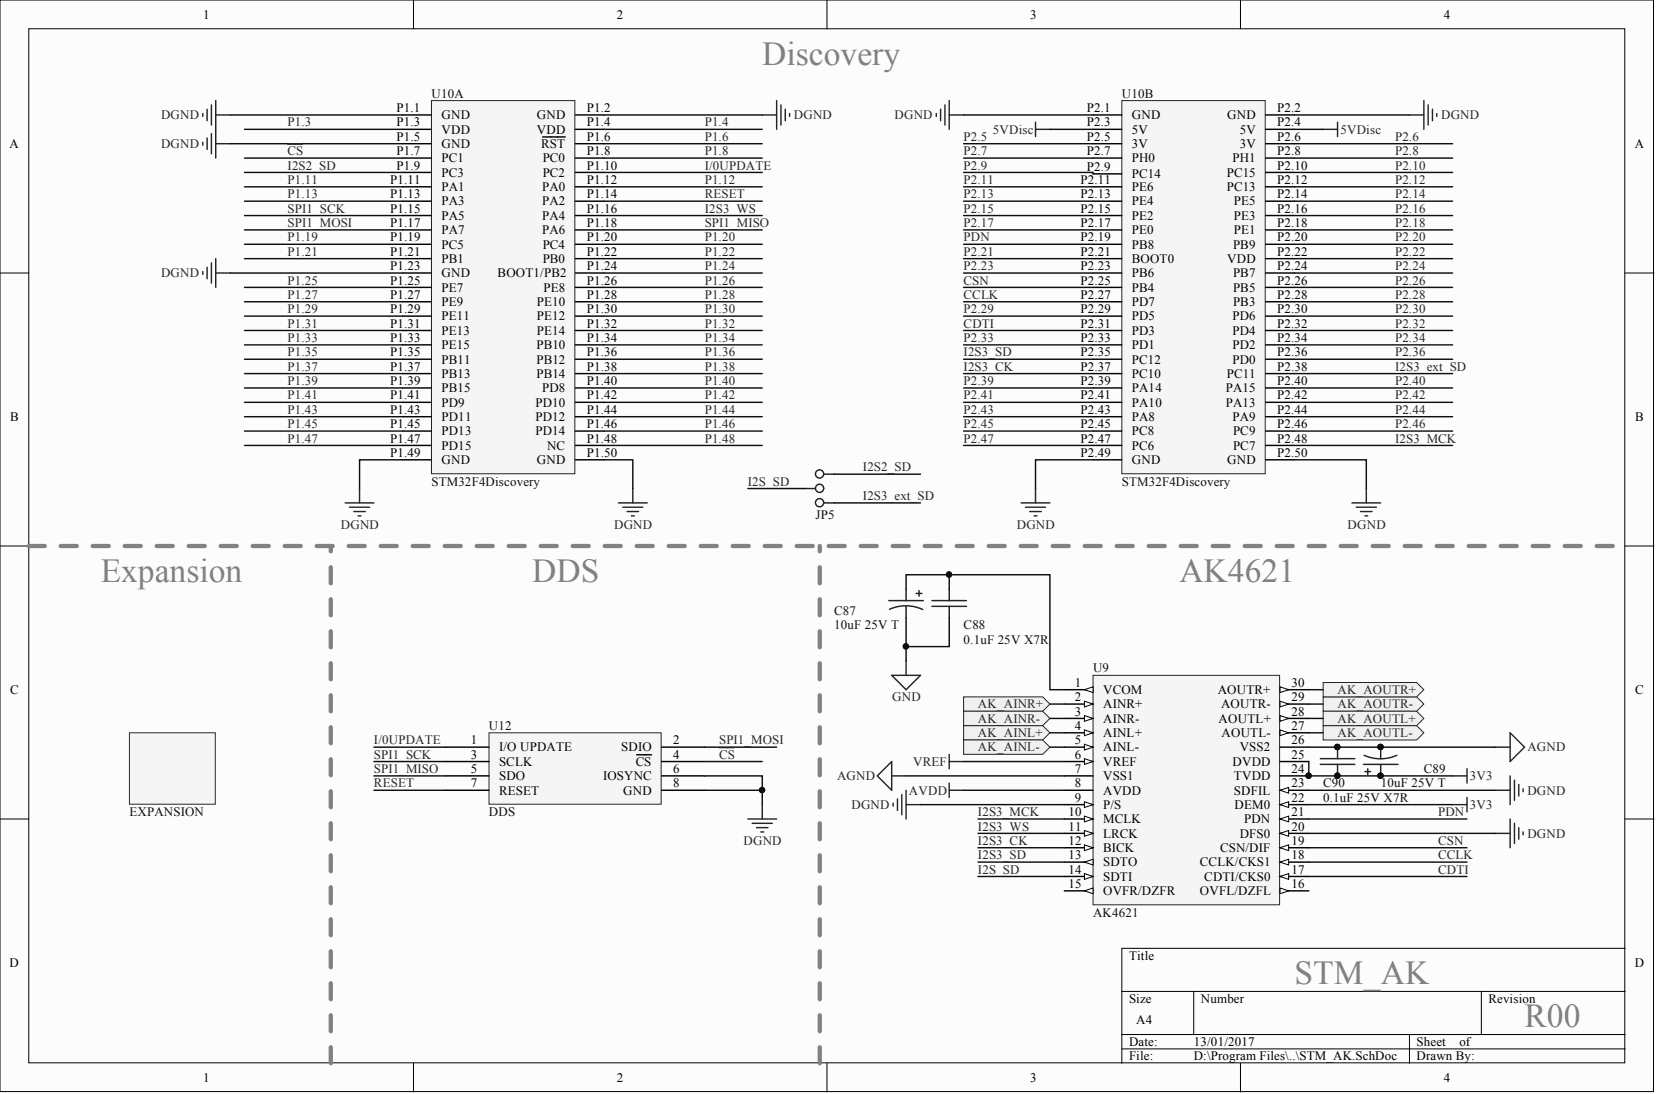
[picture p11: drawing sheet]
<svg xmlns="http://www.w3.org/2000/svg" width="292mm" height="193mm" viewBox="0 0 292 193" stroke-linecap="round" stroke-linejoin="round" font-family="sans-serif">
<defs><g id="words">
<g font-size="5.9" fill="#808080">
<text x="134.5" y="11.4">Discovery</text>
<text x="17.8" y="102.6">Expansion</text>
<text x="93.9" y="102.6">DDS</text>
<text x="208" y="102.6">AK4621</text>
<text x="228.3" y="173.6">STM_AK</text>
<text x="268.9" y="181.2">R00</text>
</g>
<g font-size="2.3">
<text x="35.9" y="3.3">1</text>
<text x="108.8" y="3.3">2</text>
<text x="181.7" y="3.3">3</text>
<text x="254.7" y="3.3">4</text>
<text x="69.9" y="19.8">P1.1</text>
<text x="69.9" y="22.3">P1.3</text>
<text x="77.9" y="21">GND</text>
<text x="77.9" y="23.6">VDD</text>
<text x="94.7" y="21">GND</text>
<text x="94.7" y="23.6">VDD</text>
<text x="103.5" y="19.8">P1.2</text>
<text x="103.5" y="22.3">P1.4</text>
<text x="191.7" y="19.8">P2.1</text>
<text x="191.7" y="22.3">P2.3</text>
<text x="199.7" y="21">GND</text>
<text x="199.7" y="23.6">5V</text>
<text x="216.5" y="21">GND</text>
<text x="218.7" y="23.6">5V</text>
<text x="225.3" y="19.8">P2.2</text>
<text x="225.3" y="22.3">P2.4</text>
<text x="1.7" y="26.1">A</text>
<text x="69.9" y="24.8">P1.5</text>
<text x="69.9" y="27.4">P1.7</text>
<text x="69.9" y="29.9">P1.9</text>
<text x="77.9" y="26.1">GND</text>
<text x="77.9" y="28.6">PC1</text>
<text x="95.5" y="26.1">RST</text>
<text x="95.7" y="28.6">PC0</text>
<text x="103.5" y="24.8">P1.6</text>
<text x="103.5" y="27.4">P1.8</text>
<text x="103.5" y="29.9">P1.10</text>
<text x="191.7" y="24.8">P2.5</text>
<text x="191.7" y="27.4">P2.7</text>
<text x="199.7" y="26.1">3V</text>
<text x="199.7" y="28.6">PH0</text>
<text x="217.4" y="28.6">PH1</text>
<text x="218.7" y="26.1">3V</text>
<text x="225.3" y="24.8">P2.6</text>
<text x="225.3" y="27.4">P2.8</text>
<text x="225.3" y="29.9">P2.10</text>
<text x="288.4" y="26.1">A</text>
<text x="68.8" y="32.4">P1.11</text>
<text x="68.8" y="35">P1.13</text>
<text x="77.9" y="31.2">PC3</text>
<text x="77.9" y="33.7">PA1</text>
<text x="95.6" y="33.7">PA0</text>
<text x="95.7" y="31.2">PC2</text>
<text x="103.5" y="32.4">P1.12</text>
<text x="103.5" y="35">P1.14</text>
<text x="190.6" y="32.4">P2.11</text>
<text x="190.6" y="35">P2.13</text>
<text x="191.7" y="30.2">P2.9</text>
<text x="199.7" y="31.4">PC14</text>
<text x="199.7" y="33.7">PE6</text>
<text x="216.4" y="31.2">PC15</text>
<text x="216.4" y="33.7">PC13</text>
<text x="225.3" y="32.4">P2.12</text>
<text x="225.3" y="35">P2.14</text>
<text x="68.8" y="37.5">P1.15</text>
<text x="68.8" y="40">P1.17</text>
<text x="77.9" y="36.2">PA3</text>
<text x="77.9" y="38.8">PA5</text>
<text x="77.9" y="41.3">PA7</text>
<text x="95.6" y="36.2">PA2</text>
<text x="95.6" y="38.8">PA4</text>
<text x="95.6" y="41.3">PA6</text>
<text x="103.5" y="37.5">P1.16</text>
<text x="103.5" y="40">P1.18</text>
<text x="190.6" y="37.5">P2.15</text>
<text x="190.6" y="40">P2.17</text>
<text x="199.7" y="36.2">PE4</text>
<text x="199.7" y="38.8">PE2</text>
<text x="199.7" y="41.3">PE0</text>
<text x="217.7" y="36.2">PE5</text>
<text x="217.7" y="38.8">PE3</text>
<text x="217.7" y="41.3">PE1</text>
<text x="225.3" y="37.5">P2.16</text>
<text x="225.3" y="40">P2.18</text>
<text x="68.8" y="42.6">P1.19</text>
<text x="68.8" y="45.1">P1.21</text>
<text x="68.8" y="47.7">P1.23</text>
<text x="77.9" y="43.8">PC5</text>
<text x="77.9" y="46.4">PB1</text>
<text x="95.7" y="43.8">PC4</text>
<text x="95.7" y="46.4">PB0</text>
<text x="103.5" y="42.6">P1.20</text>
<text x="103.5" y="45.1">P1.22</text>
<text x="103.5" y="47.7">P1.24</text>
<text x="190.6" y="42.6">P2.19</text>
<text x="190.6" y="45.1">P2.21</text>
<text x="190.6" y="47.7">P2.23</text>
<text x="199.7" y="43.8">PB8</text>
<text x="199.7" y="46.4">BOOT0</text>
<text x="216.5" y="46.4">VDD</text>
<text x="217.5" y="43.8">PB9</text>
<text x="225.3" y="42.6">P2.20</text>
<text x="225.3" y="45.1">P2.22</text>
<text x="225.3" y="47.7">P2.24</text>
<text x="68.8" y="50.2">P1.25</text>
<text x="68.8" y="52.7">P1.27</text>
<text x="77.9" y="48.9">GND</text>
<text x="77.9" y="51.5">PE7</text>
<text x="77.9" y="54">PE9</text>
<text x="87.8" y="48.9">BOOT1/PB2</text>
<text x="94.7" y="54">PE10</text>
<text x="95.9" y="51.5">PE8</text>
<text x="103.5" y="50.2">P1.26</text>
<text x="103.5" y="52.7">P1.28</text>
<text x="190.6" y="50.2">P2.25</text>
<text x="190.6" y="52.7">P2.27</text>
<text x="199.7" y="48.9">PB6</text>
<text x="199.7" y="51.5">PB4</text>
<text x="199.7" y="54">PD7</text>
<text x="217.5" y="48.9">PB7</text>
<text x="217.5" y="51.5">PB5</text>
<text x="217.5" y="54">PB3</text>
<text x="225.3" y="50.2">P2.26</text>
<text x="225.3" y="52.7">P2.28</text>
<text x="68.8" y="55.3">P1.29</text>
<text x="68.8" y="57.8">P1.31</text>
<text x="77.9" y="56.5">PE11</text>
<text x="77.9" y="59.1">PE13</text>
<text x="94.7" y="56.5">PE12</text>
<text x="94.7" y="59.1">PE14</text>
<text x="103.5" y="55.3">P1.30</text>
<text x="103.5" y="57.8">P1.32</text>
<text x="190.6" y="55.3">P2.29</text>
<text x="190.6" y="57.8">P2.31</text>
<text x="199.7" y="56.5">PD5</text>
<text x="199.7" y="59.1">PD3</text>
<text x="217.4" y="56.5">PD6</text>
<text x="217.4" y="59.1">PD4</text>
<text x="225.3" y="55.3">P2.30</text>
<text x="225.3" y="57.8">P2.32</text>
<text x="68.8" y="60.3">P1.33</text>
<text x="68.8" y="62.9">P1.35</text>
<text x="68.8" y="65.4">P1.37</text>
<text x="77.9" y="61.6">PE15</text>
<text x="77.9" y="64.1">PB11</text>
<text x="94.6" y="61.6">PB10</text>
<text x="94.6" y="64.1">PB12</text>
<text x="103.5" y="60.3">P1.34</text>
<text x="103.5" y="62.9">P1.36</text>
<text x="103.5" y="65.4">P1.38</text>
<text x="190.6" y="60.3">P2.33</text>
<text x="190.6" y="62.9">P2.35</text>
<text x="190.6" y="65.4">P2.37</text>
<text x="199.7" y="61.6">PD1</text>
<text x="199.7" y="64.1">PC12</text>
<text x="217.4" y="61.6">PD2</text>
<text x="217.4" y="64.1">PD0</text>
<text x="225.3" y="60.3">P2.34</text>
<text x="225.3" y="62.9">P2.36</text>
<text x="225.3" y="65.4">P2.38</text>
<text x="68.8" y="67.9">P1.39</text>
<text x="68.8" y="70.5">P1.41</text>
<text x="77.9" y="66.7">PB13</text>
<text x="77.9" y="69.2">PB15</text>
<text x="77.9" y="71.7">PD9</text>
<text x="94.5" y="71.7">PD10</text>
<text x="94.6" y="66.7">PB14</text>
<text x="95.6" y="69.2">PD8</text>
<text x="103.5" y="67.9">P1.40</text>
<text x="103.5" y="70.5">P1.42</text>
<text x="190.6" y="67.9">P2.39</text>
<text x="190.6" y="70.5">P2.41</text>
<text x="199.7" y="66.7">PC10</text>
<text x="199.7" y="69.2">PA14</text>
<text x="199.7" y="71.7">PA10</text>
<text x="216.2" y="69.2">PA15</text>
<text x="216.2" y="71.7">PA13</text>
<text x="216.4" y="66.7">PC11</text>
<text x="225.3" y="67.9">P2.40</text>
<text x="225.3" y="70.5">P2.42</text>
<text x="1.8" y="74.3">B</text>
<text x="68.8" y="73">P1.43</text>
<text x="68.8" y="75.5">P1.45</text>
<text x="77.9" y="74.3">PD11</text>
<text x="77.9" y="76.8">PD13</text>
<text x="94.5" y="74.3">PD12</text>
<text x="94.5" y="76.8">PD14</text>
<text x="103.5" y="73">P1.44</text>
<text x="103.5" y="75.5">P1.46</text>
<text x="190.6" y="73">P2.43</text>
<text x="190.6" y="75.5">P2.45</text>
<text x="199.7" y="74.3">PA8</text>
<text x="199.7" y="76.8">PC8</text>
<text x="217.4" y="74.3">PA9</text>
<text x="217.5" y="76.8">PC9</text>
<text x="225.3" y="73">P2.44</text>
<text x="225.3" y="75.5">P2.46</text>
<text x="288.4" y="74.3">B</text>
<text x="68.8" y="78.1">P1.47</text>
<text x="68.8" y="80.6">P1.49</text>
<text x="77.9" y="79.3">PD15</text>
<text x="77.9" y="81.9">GND</text>
<text x="94.7" y="81.9">GND</text>
<text x="96.5" y="79.3">NC</text>
<text x="103.5" y="78.1">P1.48</text>
<text x="103.5" y="80.6">P1.50</text>
<text x="190.6" y="78.1">P2.47</text>
<text x="190.6" y="80.6">P2.49</text>
<text x="199.7" y="79.3">PC6</text>
<text x="199.7" y="81.9">GND</text>
<text x="216.5" y="81.9">GND</text>
<text x="217.5" y="79.3">PC7</text>
<text x="225.3" y="78.1">P2.48</text>
<text x="225.3" y="80.6">P2.50</text>
<text x="1.8" y="122.4">C</text>
<text x="189.6" y="121.1">1</text>
<text x="189.6" y="123.7">2</text>
<text x="194.6" y="122.4">VCOM</text>
<text x="194.6" y="124.9">AINR+</text>
<text x="214.8" y="122.4">AOUTR+</text>
<text x="215.4" y="124.9">AOUTR-</text>
<text x="227.8" y="123.7">29</text>
<text x="227.8" y="121.1">30</text>
<text x="288.4" y="122.4">C</text>
<text x="83" y="131.3">1</text>
<text x="118.7" y="131.3">2</text>
<text x="189.6" y="126.2">3</text>
<text x="189.6" y="128.8">4</text>
<text x="189.6" y="131.3">5</text>
<text x="194.6" y="127.5">AINR-</text>
<text x="194.6" y="130">AINL+</text>
<text x="215" y="127.5">AOUTL+</text>
<text x="215.5" y="130">AOUTL-</text>
<text x="227.8" y="131.3">26</text>
<text x="227.8" y="128.8">27</text>
<text x="227.8" y="126.2">28</text>
<text x="83" y="133.8">3</text>
<text x="83" y="136.4">5</text>
<text x="88" y="132.6">I/O UPDATE</text>
<text x="88" y="135.1">SCLK</text>
<text x="88" y="137.6">SDO</text>
<text x="106.4" y="137.6">IOSYNC</text>
<text x="109.6" y="132.6">SDIO</text>
<text x="112.1" y="135.1">CS</text>
<text x="118.7" y="133.8">4</text>
<text x="118.7" y="136.4">6</text>
<text x="189.6" y="133.8">6</text>
<text x="189.6" y="136.4">7</text>
<text x="194.6" y="132.6">AINL-</text>
<text x="194.6" y="135.1">VREF</text>
<text x="194.6" y="137.6">VSS1</text>
<text x="217.4" y="135.1">DVDD</text>
<text x="217.7" y="137.6">TVDD</text>
<text x="218.7" y="132.6">VSS2</text>
<text x="227.8" y="136.4">24</text>
<text x="227.8" y="133.8">25</text>
<text x="83" y="138.9">7</text>
<text x="88" y="140.2">RESET</text>
<text x="109.9" y="140.2">GND</text>
<text x="118.7" y="138.9">8</text>
<text x="188.5" y="144">10</text>
<text x="189.6" y="138.9">8</text>
<text x="189.6" y="141.4">9</text>
<text x="194.6" y="140.2">AVDD</text>
<text x="194.6" y="142.7">P/S</text>
<text x="217.7" y="140.2">SDFIL</text>
<text x="217.7" y="142.7">DEM0</text>
<text x="227.8" y="144">21</text>
<text x="227.8" y="141.4">22</text>
<text x="227.8" y="138.9">23</text>
<text x="188.5" y="146.5">11</text>
<text x="188.5" y="149">12</text>
<text x="194.6" y="145.2">MCLK</text>
<text x="194.6" y="147.8">LRCK</text>
<text x="218.7" y="147.8">DFS0</text>
<text x="219.4" y="145.2">PDN</text>
<text x="227.8" y="149">19</text>
<text x="227.8" y="146.5">20</text>
<text x="188.5" y="151.6">13</text>
<text x="188.5" y="154.1">14</text>
<text x="194.6" y="150.3">BICK</text>
<text x="194.6" y="152.8">SDTO</text>
<text x="194.6" y="155.4">SDTI</text>
<text x="211.7" y="152.8">CCLK/CKS1</text>
<text x="212.4" y="155.4">CDTI/CKS0</text>
<text x="215.2" y="150.3">CSN/DIF</text>
<text x="227.8" y="154.1">17</text>
<text x="227.8" y="151.6">18</text>
<text x="188.5" y="156.6">15</text>
<text x="194.6" y="157.9">OVFR/DZFR</text>
<text x="211.7" y="157.9">OVFL/DZFL</text>
<text x="227.8" y="156.6">16</text>
<text x="1.7" y="170.6">D</text>
<text x="199.1" y="169.3">Title</text>
<text x="288.4" y="170.6">D</text>
<text x="199.1" y="176.9">Size</text>
<text x="211.8" y="176.9">Number</text>
<text x="262.6" y="176.9">Revision</text>
<text x="199.1" y="184.5">Date:</text>
<text x="200.4" y="180.7">A4</text>
<text x="210.6" y="184.5">13/01/2017</text>
<text x="249.9" y="184.5">Sheet</text>
<text x="257.4" y="184.5">of</text>
<text x="35.9" y="190.8">1</text>
<text x="108.8" y="190.8">2</text>
<text x="181.7" y="190.8">3</text>
<text x="199.1" y="187">File:</text>
<text x="210.6" y="187">D:\Program Files\..\STM_AK.SchDoc</text>
<text x="249.9" y="187">Drawn By:</text>
<text x="254.7" y="190.8">4</text>
</g>
<g font-size="2.3" fill="#0e0e0e">
<text x="76.1" y="17.2">U10A</text>
<text x="197.9" y="17.2">U10B</text>
<text x="76.1" y="85.7">STM32F4Discovery</text>
<text x="197.9" y="85.7">STM32F4Discovery</text>
<text x="143.8" y="91.5">JP5</text>
<text x="147.1" y="108.5">C87</text>
<text x="147.1" y="111">10uF 25V T</text>
<text x="170" y="111">C88</text>
<text x="170" y="113.5">0.1uF 25V X7R</text>
<text x="192.8" y="118.6">U9</text>
<text x="86.3" y="128.8">U12</text>
<text x="251.2" y="136.4">C89</text>
<text x="22.8" y="144">EXPANSION</text>
<text x="86.3" y="144">DDS</text>
<text x="233.4" y="138.9">C90</text>
<text x="233.4" y="141.4">0.1uF 25V X7R</text>
<text x="243.5" y="138.9">10uF 25V T</text>
<text x="192.8" y="161.7">AK4621</text>
</g>
<g font-size="2.3" fill="#262626">
<text x="28.4" y="21">DGND</text>
<text x="50.7" y="22.3">P1.3</text>
<text x="124.3" y="22.3">P1.4</text>
<text x="140" y="21">DGND</text>
<text x="157.8" y="21">DGND</text>
<text x="175.1" y="23.6">5VDisc</text>
<text x="236.4" y="23.6">5VDisc</text>
<text x="254.2" y="21">DGND</text>
<text x="28.4" y="26.1">DGND</text>
<text x="50.7" y="29.9">I2S2_SD</text>
<text x="50.7" y="27.4">CS</text>
<text x="124.3" y="27.4">P1.8</text>
<text x="124.3" y="24.8">P1.6</text>
<text x="124.3" y="29.9">I/0UPDATE</text>
<text x="170" y="24.8">P2.5</text>
<text x="170" y="27.4">P2.7</text>
<text x="170" y="29.9">P2.9</text>
<text x="246.1" y="24.8">P2.6</text>
<text x="246.1" y="27.4">P2.8</text>
<text x="246.1" y="29.9">P2.10</text>
<text x="50.7" y="32.4">P1.11</text>
<text x="50.7" y="35">P1.13</text>
<text x="124.3" y="32.4">P1.12</text>
<text x="124.3" y="35">RESET</text>
<text x="170" y="32.4">P2.11</text>
<text x="170" y="35">P2.13</text>
<text x="246.1" y="35">P2.14</text>
<text x="246.1" y="32.4">P2.12</text>
<text x="50.7" y="37.5">SPI1_SCK</text>
<text x="50.7" y="40">SPI1_MOSI</text>
<text x="124.3" y="37.5">I2S3_WS</text>
<text x="124.3" y="40">SPI1_MISO</text>
<text x="170" y="37.5">P2.15</text>
<text x="170" y="40">P2.17</text>
<text x="246.1" y="40">P2.18</text>
<text x="246.1" y="37.5">P2.16</text>
<text x="50.7" y="42.6">P1.19</text>
<text x="50.7" y="45.1">P1.21</text>
<text x="124.3" y="47.7">P1.24</text>
<text x="124.3" y="45.1">P1.22</text>
<text x="124.3" y="42.6">P1.20</text>
<text x="170" y="42.6">PDN</text>
<text x="170" y="47.7">P2.23</text>
<text x="170" y="45.1">P2.21</text>
<text x="246.1" y="47.7">P2.24</text>
<text x="246.1" y="45.1">P2.22</text>
<text x="246.1" y="42.6">P2.20</text>
<text x="28.4" y="48.9">DGND</text>
<text x="50.7" y="50.2">P1.25</text>
<text x="50.7" y="52.7">P1.27</text>
<text x="124.3" y="52.7">P1.28</text>
<text x="124.3" y="50.2">P1.26</text>
<text x="170" y="52.7">CCLK</text>
<text x="170" y="50.2">CSN</text>
<text x="246.1" y="52.7">P2.28</text>
<text x="246.1" y="50.2">P2.26</text>
<text x="50.7" y="55.3">P1.29</text>
<text x="50.7" y="57.8">P1.31</text>
<text x="124.3" y="57.8">P1.32</text>
<text x="124.3" y="55.3">P1.30</text>
<text x="170" y="57.8">CDTI</text>
<text x="170" y="55.3">P2.29</text>
<text x="246.1" y="57.8">P2.32</text>
<text x="246.1" y="55.3">P2.30</text>
<text x="50.7" y="60.3">P1.33</text>
<text x="50.7" y="62.9">P1.35</text>
<text x="50.7" y="65.4">P1.37</text>
<text x="124.3" y="65.4">P1.38</text>
<text x="124.3" y="62.9">P1.36</text>
<text x="124.3" y="60.3">P1.34</text>
<text x="170" y="65.4">I2S3_CK</text>
<text x="170" y="62.9">I2S3_SD</text>
<text x="170" y="60.3">P2.33</text>
<text x="246.1" y="65.4">I2S3_ext_SD</text>
<text x="246.1" y="62.9">P2.36</text>
<text x="246.1" y="60.3">P2.34</text>
<text x="50.7" y="67.9">P1.39</text>
<text x="50.7" y="70.5">P1.41</text>
<text x="124.3" y="70.5">P1.42</text>
<text x="124.3" y="67.9">P1.40</text>
<text x="170" y="67.9">P2.39</text>
<text x="170" y="70.5">P2.41</text>
<text x="246.1" y="70.5">P2.42</text>
<text x="246.1" y="67.9">P2.40</text>
<text x="50.7" y="73">P1.43</text>
<text x="50.7" y="75.5">P1.45</text>
<text x="124.3" y="75.5">P1.46</text>
<text x="124.3" y="73">P1.44</text>
<text x="170" y="73">P2.43</text>
<text x="170" y="75.5">P2.45</text>
<text x="246.1" y="75.5">P2.46</text>
<text x="246.1" y="73">P2.44</text>
<text x="50.7" y="78.1">P1.47</text>
<text x="124.3" y="78.1">P1.48</text>
<text x="152.2" y="83.1">I2S2_SD</text>
<text x="170" y="78.1">P2.47</text>
<text x="246.1" y="78.1">I2S3_MCK</text>
<text x="131.9" y="85.7">I2S_SD</text>
<text x="152.2" y="88.2">I2S3_ext_SD</text>
<text x="60.1" y="93.3">DGND</text>
<text x="108.3" y="93.3">DGND</text>
<text x="179.4" y="93.3">DGND</text>
<text x="237.7" y="93.3">DGND</text>
<text x="157.4" y="123.7">GND</text>
<text x="172.5" y="124.9">AK_AINR+</text>
<text x="235.9" y="124.9">AK_AOUTR-</text>
<text x="235.9" y="122.4">AK_AOUTR+</text>
<text x="66" y="131.3">I/0UPDATE</text>
<text x="126.8" y="131.3">SPI1_MOSI</text>
<text x="172.5" y="130">AK_AINL+</text>
<text x="172.5" y="127.5">AK_AINR-</text>
<text x="235.9" y="130">AK_AOUTL-</text>
<text x="235.9" y="127.5">AK_AOUTL+</text>
<text x="66" y="133.8">SPI1_SCK</text>
<text x="66" y="136.4">SPI1_MISO</text>
<text x="126.8" y="133.8">CS</text>
<text x="147.6" y="137.6">AGND</text>
<text x="161.1" y="135.1">VREF</text>
<text x="172.5" y="132.6">AK_AINL-</text>
<text x="259.3" y="137.6">3V3</text>
<text x="269.4" y="132.6">AGND</text>
<text x="66" y="138.9">RESET</text>
<text x="150.2" y="142.7">DGND</text>
<text x="160.3" y="140.2">AVDD</text>
<text x="172.5" y="144">I2S3_MCK</text>
<text x="253.7" y="144">PDN</text>
<text x="259.3" y="142.7">3V3</text>
<text x="269.4" y="140.2">DGND</text>
<text x="131.2" y="149">DGND</text>
<text x="172.5" y="146.5">I2S3_WS</text>
<text x="172.5" y="149">I2S3_CK</text>
<text x="253.7" y="149">CSN</text>
<text x="269.4" y="147.8">DGND</text>
<text x="172.5" y="154.1">I2S_SD</text>
<text x="172.5" y="151.6">I2S3_SD</text>
<text x="253.7" y="154.1">CDTI</text>
<text x="253.7" y="151.6">CCLK</text>
</g>
</g></defs>
<g fill="#fcfcfc" stroke="#000" stroke-width=".18">
<path d="M0 0h291.7v192.5h-291.7z"/>
<path d="M5.1 5.1h281.5v182.4h-281.5z"/>
</g>
<g fill="none" stroke="#000" stroke-width=".18">
<path d="M72.9 0v5.1M145.9 0v5.1M218.8 0v5.1M0 48.2h5.1M286.7 48.2h5M0 96.3h5.1M286.7 96.3h5M0 144.5h5.1M286.7 144.5h5M197.9 174.9h88.8M210.6 174.9v7.6M261.3 174.9v7.6"/>
<path d="M286.7 167.3h-88.8v20.2M72.9 187.5v5.1M145.9 187.5v5.1M197.9 182.5h88.8M197.9 185h88.8M218.8 187.5v5.1M248.6 182.5v5"/>
</g>
<path d="M192.8 119.1h32.9v40.5h-32.9z" fill="#f5f5f5" stroke="#262626" stroke-width=".18"/>
<path d="M187.7 121.7h5.1" fill="none" stroke="#000" stroke-width=".25"/>
<path d="M191.3 121.7l1.5-.6v1.1z" fill="#fcfcfc" stroke="#000" stroke-width=".18"/>
<path d="M187.7 124.2h5.1" fill="none" stroke="#000" stroke-width=".25"/>
<path d="M191.3 123.7l1.5 .5-1.5 .5z" fill="#fcfcfc" stroke="#000" stroke-width=".18"/>
<path d="M187.7 126.7h5.1" fill="none" stroke="#000" stroke-width=".25"/>
<path d="M191.3 126.2l1.5 .5-1.5 .5z" fill="#fcfcfc" stroke="#000" stroke-width=".18"/>
<path d="M187.7 129.3h5.1" fill="none" stroke="#000" stroke-width=".25"/>
<path d="M191.3 128.8l1.5 .5-1.5 .5z" fill="#fcfcfc" stroke="#000" stroke-width=".18"/>
<path d="M187.7 131.8h5.1" fill="none" stroke="#000" stroke-width=".25"/>
<path d="M191.3 131.3l1.5 .5-1.5 .5z" fill="#fcfcfc" stroke="#000" stroke-width=".18"/>
<path d="M187.7 134.3h5.1" fill="none" stroke="#000" stroke-width=".25"/>
<path d="M191.3 133.8l1.5 .5-1.5 .5z" fill="#fcfcfc" stroke="#000" stroke-width=".18"/>
<path d="M187.7 136.9h5.1M187.7 139.4h5.1M187.7 141.9h5.1" fill="none" stroke="#000" stroke-width=".25"/>
<path d="M191.3 141.4l1.5 .5-1.5 .5z" fill="#fcfcfc" stroke="#000" stroke-width=".18"/>
<path d="M187.7 144.5h5.1" fill="none" stroke="#000" stroke-width=".25"/>
<path d="M191.3 144l1.5 .5-1.5 .5z" fill="#fcfcfc" stroke="#000" stroke-width=".18"/>
<path d="M187.7 147h5.1" fill="none" stroke="#000" stroke-width=".25"/>
<path d="M191.3 146.5l1.5 .5-1.5 .5z" fill="#fcfcfc" stroke="#000" stroke-width=".18"/>
<path d="M187.7 149.5h5.1" fill="none" stroke="#000" stroke-width=".25"/>
<path d="M191.3 149l1.5 .5-1.5 .5z" fill="#fcfcfc" stroke="#000" stroke-width=".18"/>
<path d="M187.7 152.1h5.1" fill="none" stroke="#000" stroke-width=".25"/>
<path d="M191.3 152.1l1.5-.5v1z" fill="#fcfcfc" stroke="#000" stroke-width=".18"/>
<path d="M187.7 154.6h5.1" fill="none" stroke="#000" stroke-width=".25"/>
<path d="M191.3 154.1l1.5 .5-1.5 .5z" fill="#fcfcfc" stroke="#000" stroke-width=".18"/>
<path d="M187.7 157.1h5.1" fill="none" stroke="#000" stroke-width=".25"/>
<path d="M191.3 157.1l1.5-.5v1z" fill="#fcfcfc" stroke="#000" stroke-width=".18"/>
<path d="M225.8 157.1h5.1" fill="none" stroke="#000" stroke-width=".25"/>
<path d="M225.8 156.6l1.5 .5-1.5 .5z" fill="#fcfcfc" stroke="#000" stroke-width=".18"/>
<path d="M225.8 154.6h5.1" fill="none" stroke="#000" stroke-width=".25"/>
<path d="M225.8 154.6l1.5-.5v1z" fill="#fcfcfc" stroke="#000" stroke-width=".18"/>
<path d="M225.8 152.1h5.1" fill="none" stroke="#000" stroke-width=".25"/>
<path d="M225.8 152.1l1.5-.5v1z" fill="#fcfcfc" stroke="#000" stroke-width=".18"/>
<path d="M225.8 149.5h5.1" fill="none" stroke="#000" stroke-width=".25"/>
<path d="M225.8 149.5l1.5-.5v1z" fill="#fcfcfc" stroke="#000" stroke-width=".18"/>
<path d="M225.8 147h5.1" fill="none" stroke="#000" stroke-width=".25"/>
<path d="M225.8 147l1.5-.5v1z" fill="#fcfcfc" stroke="#000" stroke-width=".18"/>
<path d="M225.8 144.5h5.1" fill="none" stroke="#000" stroke-width=".25"/>
<path d="M225.8 144.5l1.5-.5v1z" fill="#fcfcfc" stroke="#000" stroke-width=".18"/>
<path d="M225.8 141.9h5.1" fill="none" stroke="#000" stroke-width=".25"/>
<path d="M225.8 141.9l1.5-.5v1z" fill="#fcfcfc" stroke="#000" stroke-width=".18"/>
<path d="M225.8 139.4h5.1" fill="none" stroke="#000" stroke-width=".25"/>
<path d="M225.8 139.4l1.5-.5v1z" fill="#fcfcfc" stroke="#000" stroke-width=".18"/>
<path d="M225.8 136.9h5.1M225.8 134.3h5.1M225.8 131.8h5.1M225.8 129.3h5.1" fill="none" stroke="#000" stroke-width=".25"/>
<circle cx="230.8" cy="136.8" r=".47" fill="#0e0e0e" stroke="#0e0e0e" stroke-width=".18"/>
<path d="M225.8 128.8l1.5 .5-1.5 .5z" fill="#fcfcfc" stroke="#000" stroke-width=".18"/>
<path d="M225.8 126.7h5.1" fill="none" stroke="#000" stroke-width=".25"/>
<path d="M225.8 126.2l1.5 .5-1.5 .5z" fill="#fcfcfc" stroke="#000" stroke-width=".18"/>
<path d="M225.8 124.2h5.1" fill="none" stroke="#000" stroke-width=".25"/>
<path d="M225.8 123.7l1.5 .5-1.5 .5z" fill="#fcfcfc" stroke="#000" stroke-width=".18"/>
<path d="M225.8 121.7h5.1" fill="none" stroke="#000" stroke-width=".25"/>
<path d="M225.8 121.1l1.5 .6-1.5 .5z" fill="#fcfcfc" stroke="#000" stroke-width=".18"/>
<circle cx="230.8" cy="136.8" r=".47" fill="#0e0e0e" stroke="#0e0e0e" stroke-width=".18"/>
<path d="M76.1 17.7h25.3v65.9h-25.3z" fill="#f5f5f5" stroke="#262626" stroke-width=".18"/>
<g fill="none" stroke="#000" stroke-width=".25">
<path d="M71 20.3h5.1M71 22.8h5.1M71 25.3h5.1M71 27.9h5.1M71 30.4h5.1M71 33h5.1M71 35.5h5.1M71 38h5.1M95.7 24.2h4M101.5 20.3h5M101.5 22.8h5M101.5 25.3h5"/>
<path d="M101.5 27.9h5M101.5 30.4h5M101.5 33h5M101.5 35.5h5M101.5 38h5M71 40.6h5.1M71 43.1h5.1M71 45.6h5.1M71 48.2h5.1M71 50.7h5.1M71 53.2h5.1M71 55.8h5.1"/>
<path d="M71 58.3h5.1M101.5 40.6h5M101.5 43.1h5M101.5 45.6h5M101.5 48.2h5M101.5 50.7h5M101.5 53.2h5M101.5 55.8h5M101.5 58.3h5M71 60.8h5.1M71 63.4h5.1M71 65.9h5.1"/>
<path d="M71 68.4h5.1M71 71h5.1M71 73.5h5.1M71 76h5.1M71 78.6h5.1M101.5 60.8h5M101.5 63.4h5M101.5 65.9h5M101.5 68.4h5M101.5 71h5M101.5 73.5h5M101.5 76h5"/>
<path d="M101.5 78.6h5M71 81.1h5.1M101.5 81.1h5"/>
</g>
<path d="M197.9 17.7h25.3v65.9h-25.3z" fill="#f5f5f5" stroke="#262626" stroke-width=".18"/>
<g fill="none" stroke="#000" stroke-width=".25">
<path d="M192.8 20.3h5.1M192.8 22.8h5.1M192.8 25.3h5.1M192.8 27.9h5.1M192.8 30.7h5.1M192.8 33h5.1M192.8 35.5h5.1M192.8 38h5.1M223.2 20.3h5.1M223.2 22.8h5.1M223.2 25.3h5.1M223.2 27.9h5.1"/>
<path d="M223.2 33h5.1M223.2 35.5h5.1M223.2 38h5.1M223.2 30.4h5.1M192.8 40.6h5.1M192.8 43.1h5.1M192.8 45.6h5.1M192.8 48.2h5.1M192.8 50.7h5.1M192.8 53.2h5.1M192.8 55.8h5.1M192.8 58.3h5.1"/>
<path d="M223.2 40.6h5.1M223.2 43.1h5.1M223.2 45.6h5.1M223.2 48.2h5.1M223.2 50.7h5.1M223.2 53.2h5.1M223.2 55.8h5.1M223.2 58.3h5.1M192.8 60.8h5.1M192.8 63.4h5.1M192.8 65.9h5.1M192.8 68.4h5.1"/>
<path d="M192.8 71h5.1M192.8 73.5h5.1M192.8 76h5.1M192.8 78.6h5.1M223.2 60.8h5.1M223.2 63.4h5.1M223.2 65.9h5.1M223.2 68.4h5.1M223.2 71h5.1M223.2 73.5h5.1M223.2 76h5.1M223.2 78.6h5.1"/>
<path d="M192.8 81.1h5.1M223.2 81.1h5.1"/>
</g>
<g fill="none" stroke="#262626" stroke-width=".25">
<path d="M137 17.7v5.1M137.8 18.5v3.6M138.5 19.3v2M165.9 19.3v2M166.7 18.5v3.6M167.4 17.7v5.1M251.1 17.7v5.1M251.9 18.5v3.6M252.7 19.3v2M35.8 25.1v.5M36.5 24.3v2.1M37.3 23.6v3.5"/>
<path d="M38.1 22.8v5.1M38.1 25.3h2.5M134.5 20.3h2.5M139.3 20v.5M165.2 20v.5M167.4 20.3h2.6M248.6 20.3h2.5M253.4 20v.5M35.8 47.9v.5M36.5 47.1v2.1M37.3 46.4v3.5M38.1 45.6v5.1"/>
<path d="M38.1 48.2h2.5M60.9 88.7h5.1M61.6 89.5h3.6M62.4 90.2h2M63.2 91h.5M63.4 86.2v2.5M109.1 88.7h5.1M109.8 89.5h3.6M110.6 90.2h2M111.4 91h.5M111.6 86.2v2.5M180.1 88.7h5.1"/>
<path d="M180.9 89.5h3.5M181.6 90.2h2.1M182.4 91h.5M182.7 86.2v2.5M238.5 88.7h5M239.2 89.5h3.6M240 90.2h2M240.7 91h.6M241 86.2v2.5"/>
</g>
<g fill="#f0f0f0" stroke="#262626" stroke-width=".18">
<path d="M170 128h13.9l1.3 1.3-1.3 1.2h-13.9z" fill-rule="evenodd"/>
<path d="M233.4 122.9h16.5l1.2 1.3-1.2 1.3h-16.5z" fill-rule="evenodd"/>
<path d="M233.4 120.4h16.5l1.2 1.3-1.2 1.2h-16.5z" fill-rule="evenodd"/>
<path d="M233.4 128h16.5l1.2 1.3-1.2 1.2h-16.5z" fill-rule="evenodd"/>
<path d="M233.4 125.5h16.5l1.2 1.2-1.2 1.3h-16.5z" fill-rule="evenodd"/>
<path d="M170 122.9h13.9l1.3 1.3-1.3 1.3h-13.9z" fill-rule="evenodd"/>
<path d="M170 130.5h13.9l1.3 1.3-1.3 1.3h-13.9z" fill-rule="evenodd"/>
<path d="M170 125.5h13.9l1.3 1.2-1.3 1.3h-13.9z" fill-rule="evenodd"/>
</g>
<g fill="none" stroke="#262626" stroke-width=".25">
<path d="M36.5 19.3v2M37.3 18.5v3.6M38.1 17.7v5.1M35.8 20v.5M38.1 20.3h2.5M182.7 21.5v2.6M182.7 22.8h2.5M233.4 22.8h2.5M235.9 21.5v2.6M157.3 119.1h5.1l-2.6 2.6zM159.8 116.6v2.5M154.7 136.9l2.6-2.6v5.1z"/>
<path d="M157.3 136.9h2.5M159.8 139.4v5.1M167.4 133.1v2.5M167.4 138.1v2.6M167.4 139.4h2.6M167.4 134.3h2.6M256.2 136.9h2.6M258.8 135.6v2.5M263.8 139.4h2.6M263.8 131.8h2.6M266.4 129.3l2.5 2.5-2.5 2.5zM266.4 136.9v5"/>
<path d="M267.1 137.6v3.6M267.9 138.4v2M268.7 139.1v.5M131.9 144.5h5.1M132.7 145.2h3.5M133.4 146h2.1M134.2 146.7h.5M134.5 141.9v2.6M157.5 141.7v.5M158.3 140.9v2M159.1 140.2v3.5M159.8 141.9h2.6"/>
<path d="M256.2 141.9h2.6M258.8 140.7v2.5M263.8 147h2.6M266.4 144.5v5M267.1 145.2v3.6M267.9 146v2M268.7 146.7v.6"/>
</g>
<g fill="none" stroke="#1c1c1c" stroke-width=".25">
<path d="M142.1 86.2h1.7M145.4 83.6h1.7M145.4 88.7h1.7M156.8 105.9h6.1M156.9 107.5a7 7 0 0 1 5.9 0M159.8 103.9v2M159.8 107v2M161.6 104.7h1M162.1 104.2v1M164.4 105.9h6.1M164.4 107h6.1M167.4 103.9v2"/>
<path d="M167.4 107v2M232.9 134.8h6.1M232.9 133.8h6.1M235.9 131.8v2M235.9 134.8v2.1M240.5 134.8h6.1M240.7 136.1h1.1M241.3 135.6v1M243.5 131.8v2M243.5 134.8v2.1M246.4 133.2a7 7 0 0 1-5.8 0"/>
<circle cx="144.6" cy="88.7" r=".72"/>
<circle cx="144.6" cy="86.1" r=".72"/>
<circle cx="144.6" cy="83.6" r=".72"/>
</g>
<g fill="#0e0e0e" stroke="#0e0e0e" stroke-width=".18">
<circle cx="235.9" cy="136.8" r=".47"/>
<circle cx="235.9" cy="131.8" r=".47"/>
<circle cx="243.5" cy="131.8" r=".47"/>
<circle cx="243.5" cy="136.8" r=".47"/>
<circle cx="230.8" cy="136.8" r=".47"/>
<circle cx="159.8" cy="114" r=".47"/>
<circle cx="167.4" cy="101.3" r=".47"/>
</g>
<path d="M5.1 96.3h281.6M144.6 187.5v-91.2" fill="none" stroke="#808080" stroke-width=".76" stroke-dasharray="2.8 2.8"/>
<g fill="none" stroke="#0e0e0e" stroke-width=".25">
<path d="M40.6 20.3h30.4M40.6 25.3h30.4M43.1 38h27.9M43.1 22.8h27.9M43.1 30.4h27.9M43.1 33h27.9M43.1 35.5h27.9M43.1 27.9h27.9M106.5 20.3h28M106.5 38h28M106.5 22.8h28M106.5 25.3h28"/>
<path d="M106.5 30.4h28M106.5 33h28M106.5 35.5h28M106.5 27.9h28M170 30.4h22.8v.3M170 20.3h22.8M170 38h22.8M170 25.3h22.8M170 33h22.8M170 35.5h22.8M170 27.9h22.8M185.2 22.8h7.6"/>
<path d="M228.3 20.3h20.3M228.3 38h27.9M228.3 22.8h5.1M228.3 25.3h27.9M228.3 30.4h27.9M228.3 33h27.9M228.3 35.5h27.9M228.3 27.9h27.9M40.6 48.2h30.4M43.1 40.6h27.9M43.1 43.1h27.9M43.1 45.6h27.9"/>
<path d="M43.1 50.7h27.9M43.1 53.2h27.9M43.1 55.8h27.9M43.1 58.3h27.9M106.5 48.2h28M106.5 40.6h28M106.5 43.1h28M106.5 45.6h28M106.5 50.7h28M106.5 53.2h28M106.5 55.8h28M106.5 58.3h28"/>
<path d="M170 48.2h22.8M170 40.6h22.8M170 43.1h22.8M170 45.6h22.8M170 50.7h22.8M170 53.2h22.8M170 55.8h22.8M170 58.3h22.8M228.3 48.2h27.9M228.3 40.6h27.9M228.3 43.1h27.9M228.3 45.6h27.9"/>
<path d="M228.3 50.7h27.9M228.3 53.2h27.9M228.3 55.8h27.9M228.3 58.3h27.9M43.1 65.9h27.9M43.1 60.8h27.9M43.1 63.4h27.9M43.1 68.4h27.9M43.1 71h27.9M43.1 73.5h27.9M43.1 76h27.9M43.1 78.6h27.9"/>
<path d="M106.5 65.9h28M106.5 60.8h28M106.5 63.4h28M106.5 68.4h28M106.5 71h28M106.5 73.5h28M106.5 76h28M106.5 78.6h28M170 65.9h22.8M170 60.8h22.8M170 63.4h22.8M170 68.4h22.8"/>
<path d="M170 71h22.8M170 73.5h22.8M170 76h22.8M170 78.6h22.8M228.3 65.9h27.9M228.3 60.8h27.9M228.3 63.4h27.9M228.3 68.4h27.9M228.3 71h27.9M228.3 73.5h27.9M228.3 76h27.9M228.3 78.6h27.9"/>
<path d="M71 81.1h-7.6v5.1M106.5 81.1h5.1v5.1M131.9 86.2h10.2M147.1 88.7h15.3M147.1 83.6h15.3M192.8 81.1h-10.1v5.1M228.3 81.1h12.7v5.1M159.8 103.9v-2.5h7.6v2.5M159.8 109v7.6M167.4 109v5.1h-7.6M167.4 101.4h17.8v20.3h2.5M66 136.9h12.6"/>
<path d="M66 134.3h12.6M124.3 131.8h12.7M159.8 136.9h27.9M170 139.4h17.7M170 134.3h17.7M185.2 124.2h2.5M185.2 126.7h2.5M185.2 129.3h2.5M185.2 131.8h2.5M230.9 134.3v2.6h25.3M230.9 131.8h32.9M230.9 139.4h32.9"/>
<path d="M230.9 121.7h2.5M230.9 124.2h2.5M230.9 126.7h2.5M230.9 129.3h2.5M162.4 141.9h25.3M172.5 144.5h15.2M172.5 147h15.2M172.5 152.1h15.2M172.5 154.6h15.2M172.5 149.5h15.2M230.9 141.9h25.3M230.9 144.5h27.9"/>
<path d="M230.9 147h32.9M230.9 152.1h27.9M230.9 154.6h27.9M230.9 149.5h27.9"/>
</g>
<g fill="#f5f5f5" stroke="#262626" stroke-width=".18">
<path d="M22.8 129.3h15.2v12.6h-15.2z"/>
<path d="M86.3 129.3h30.3v12.6h-30.3z"/>
</g>
<path d="M78.6 131.8h7.7M78.6 134.3h7.7M78.6 136.9h7.7M78.6 139.4h7.7M112.3 133.1h2.6M116.7 131.8h7.6M116.7 134.3h7.6M116.7 136.9h7.6M116.7 139.4h7.6" fill="none" stroke="#000" stroke-width=".25"/>
<path d="M66 131.8h12.6M66 139.4h12.6M124.3 139.4h10.2v2.5M124.3 136.9h10.2v2.5M124.3 134.3h10.2" fill="none" stroke="#0e0e0e" stroke-width=".25"/>
<circle cx="134.4" cy="139.4" r=".47" fill="#0e0e0e" stroke="#0e0e0e" stroke-width=".18"/>
<path d="M50.7 25.4h2.7M126.8 131.9h2.7" fill="none" stroke="#262626" stroke-width=".25"/>
<path d="M58.3 187.5v-91.2" fill="none" stroke="#808080" stroke-width=".76" stroke-dasharray="2.8 2.8"/>
<use href="#words"/>
</svg>
